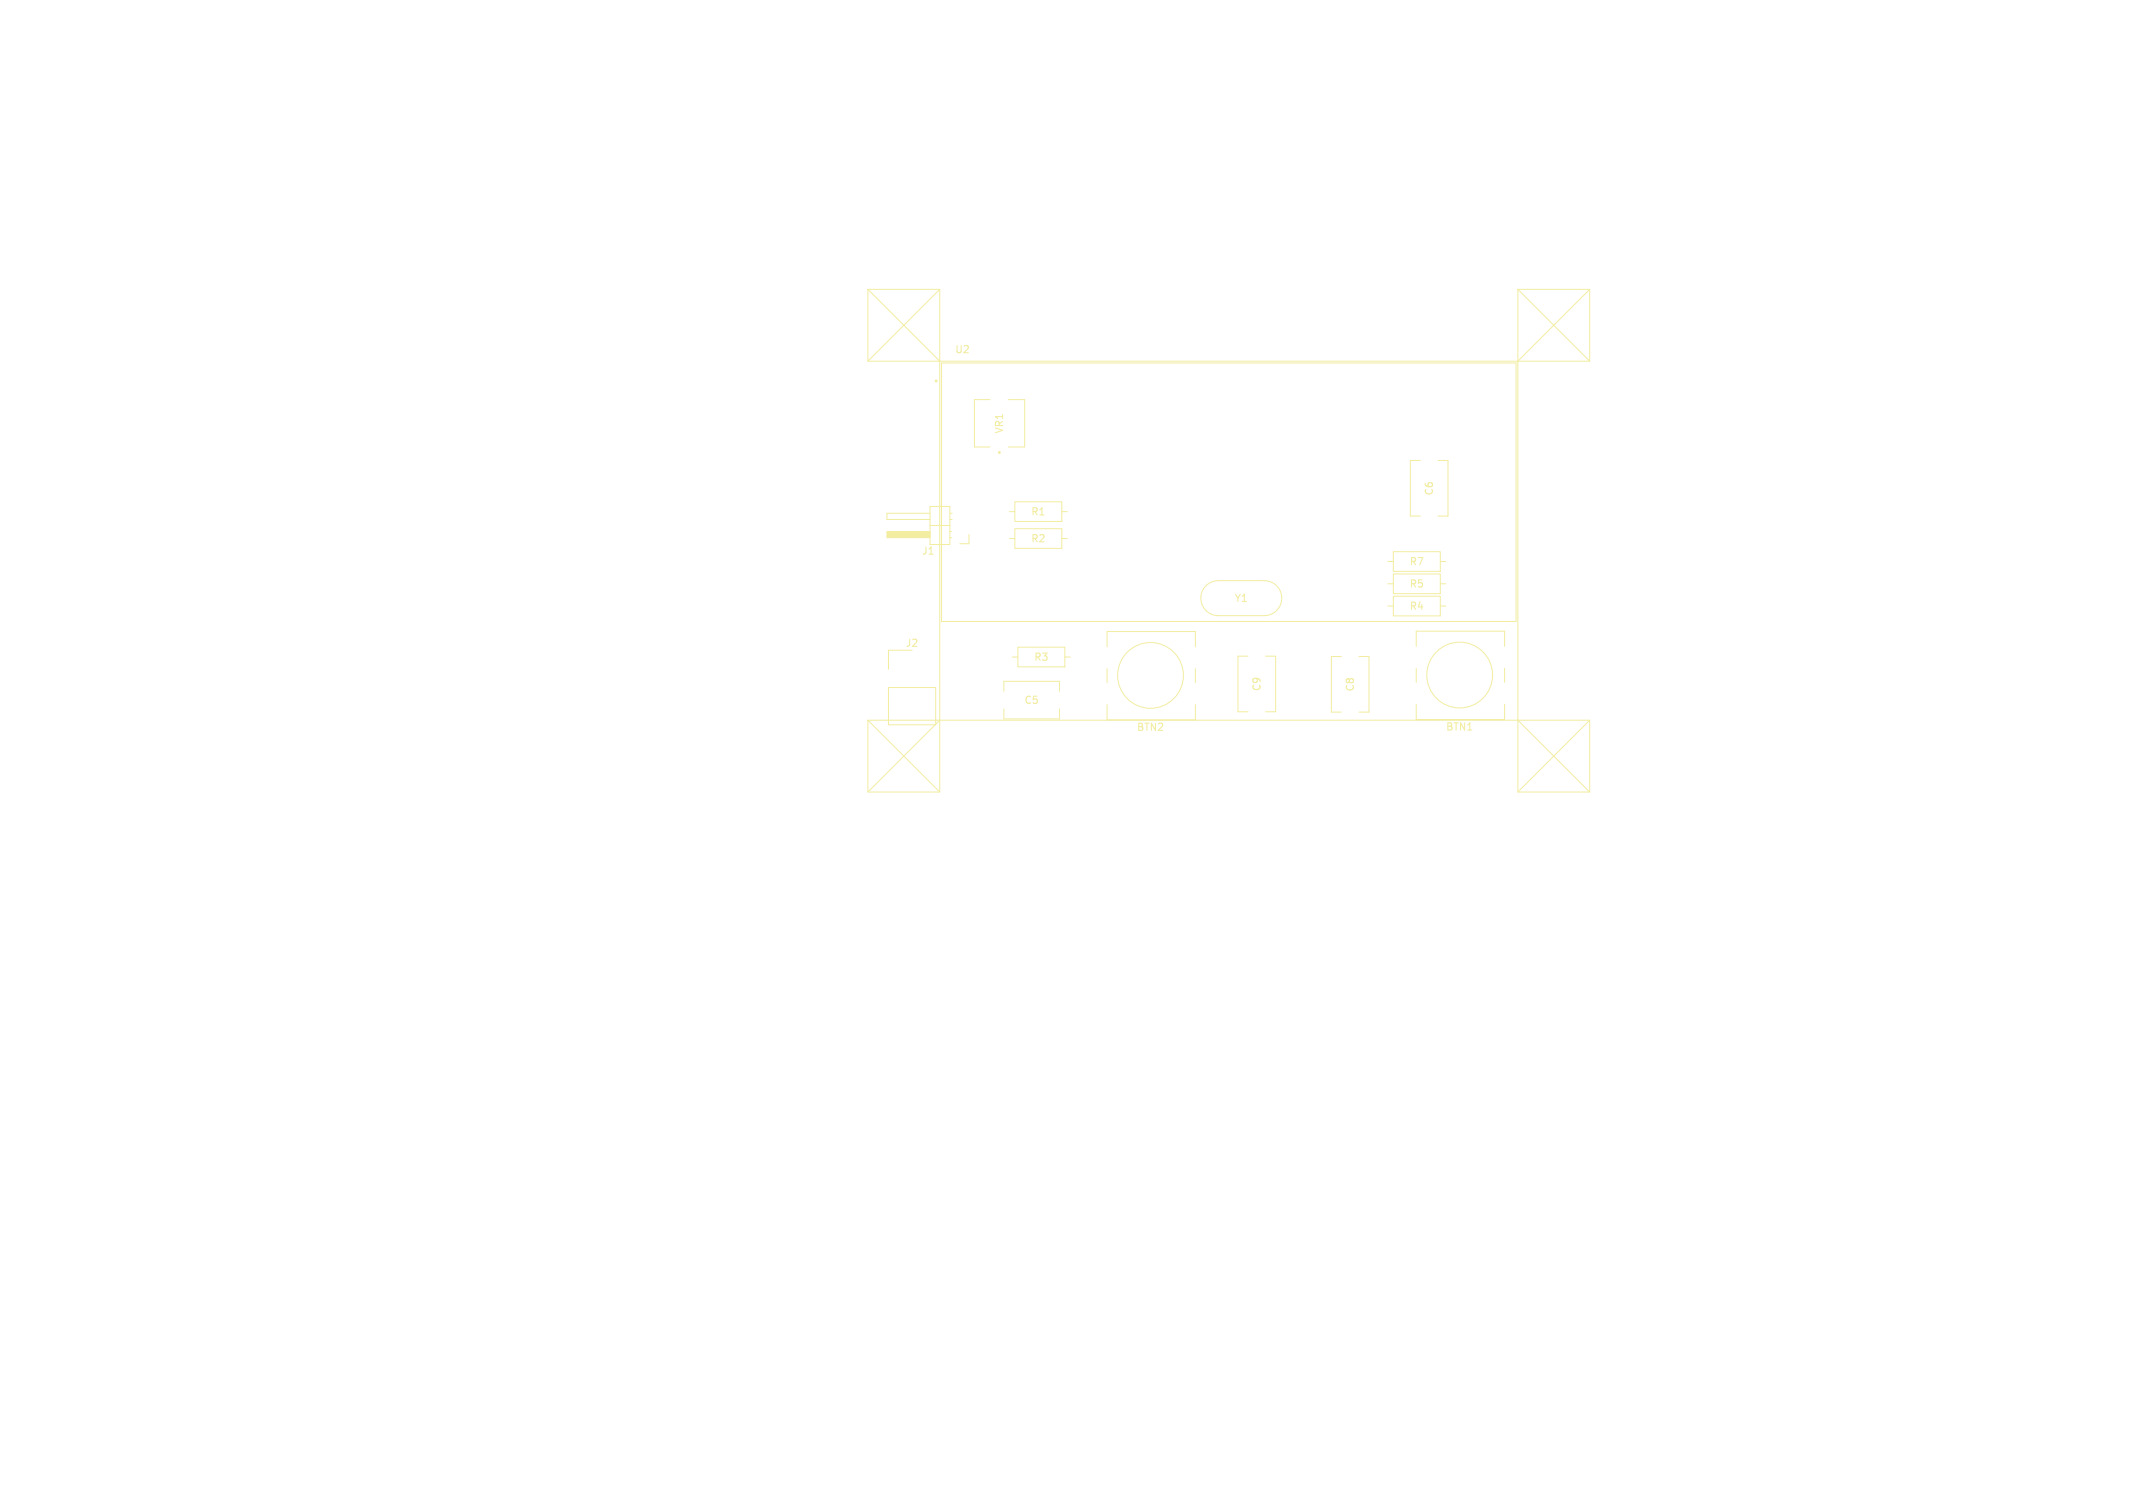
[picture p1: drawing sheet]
<svg xmlns="http://www.w3.org/2000/svg" width="297mm" height="210mm" viewBox="0 0 297 210" stroke-linecap="round" stroke-linejoin="round" font-family="sans-serif">
<defs><g id="words">
<g font-size="1.4" fill="#f2eda1">
<text x="132.9" y="49.4">U2</text>
<text x="139.9" y="60.5" transform="rotate(-90 139.9 60.5)">VR1</text>
<text x="143.5" y="72">R1</text>
<text x="199.7" y="69.1" transform="rotate(-90 199.7 69.1)">C6</text>
<text x="128.3" y="77.4">J1</text>
<text x="143.5" y="75.7">R2</text>
<text x="196.2" y="78.9">R7</text>
<text x="196.2" y="82">R5</text>
<text x="171.8" y="84">Y1</text>
<text x="196.2" y="85.1">R4</text>
<text x="126" y="90.3">J2</text>
<text x="143.9" y="92.2">R3</text>
<text x="142.5" y="98.2">C5</text>
<text x="158.2" y="102">BTN2</text>
<text x="175.7" y="96.4" transform="rotate(-90 175.7 96.4)">C9</text>
<text x="188.7" y="96.4" transform="rotate(-90 188.7 96.4)">C8</text>
<text x="201.2" y="101.9">BTN1</text>
</g>
</g></defs>
<g fill="none" stroke="#f2eda1" stroke-width=".14">
<path d="M120.8 40.3h10v10h-10zM120.8 40.3l10 10M130.8 50.3h80.6v50h-80.6zM130.8 40.3l-10 10M131.1 50.6h80v36h-80zM137.8 55.7h-2.1v6.6h2.1M140.4 55.7h2.3M142.7 55.7v6.6M211.4 40.3h10v10h-10zM211.4 40.3l10 10M221.4 40.3l-10 10M129.5 71.5h-6v.8h6"/>
<path d="M129.5 70.5h2.8v5.3h-2.8zM129.5 73.2h2.8M132.3 71.5h.3M132.3 72.3h.3M132.3 74h.2M132.3 74.9h.2M134.9 74.5v1.2h-1.3M140.4 62.3h2.3M140.5 71.3h.8M140.5 75h.8M141.3 69.9h6.5v2.7h-6.5zM141.3 73.6h6.5v2.8h-6.5z"/>
<path d="M147.8 71.3h.8M147.8 75h.8M193.2 78.2h.8M194 76.8h6.6v2.8h-6.6zM194 79.9h6.6v2.8h-6.6zM197.8 64.1h-1.4v7.8h1.4M200.2 64.1h1.4v7.8h-1.4M200.6 78.2h.7M123.7 95.7h6.6v5.2h-6.6zM127 90.6h-3.3v2.6M139.8 96.3v-1.4h7.7v1.4M139.8 98.7v1.4h7.7v-1.4"/>
<path d="M141 91.5h.7M141.7 90.1h6.6v2.8h-6.6zM148.3 91.5h.7M154.1 90.1v-2.1h12.3v2.1M154.1 93.1v2M154.1 98.1v2.2h12.3v-2.2M166.4 93.1v2M167.9 81.6a2.44 2.44 0 0 1 1.7-.7h6.4a2.44 2.44 0 0 1 2.5 2.4 2.44 2.44 0 0 1-2.5 2.4h-6.4a2.44 2.44 0 0 1-2.2-1.5 2.44 2.44 0 0 1 .5-2.6zM173.8 91.4h-1.4v7.7h1.4M176.2 91.4h1.4v7.7h-1.4M186.8 91.4h-1.4v7.8h1.4M189.2 91.4h1.4v7.8h-1.4"/>
<path d="M193.2 81.3h.8M193.2 84.4h.8M194 83h6.6v2.8h-6.6zM197.2 90v-2.1h12.3v2.1M197.2 93.1v1.9M197.2 98.1v2.1h12.3v-2.1M200.6 81.3h.7M200.6 84.4h.7M209.5 93.1v1.9M120.8 100.3h10v10h-10zM120.8 100.3l10 10M130.8 100.3l-10 10"/>
<path d="M211.4 100.3h10v10h-10zM211.4 100.3l10 10M221.4 100.3l-10 10"/>
<circle cx="160.2" cy="94.1" r="4.6"/>
<circle cx="203.2" cy="94" r="4.6"/>
</g>
<g fill="none" stroke="#f2eda1" stroke-width=".2">
<circle cx="130.3" cy="53.1" r=".1"/>
<circle cx="139.1" cy="63" r=".1"/>
</g>
<path d="M123.5 74h6v.9h-6z" fill="#f2eda1" stroke="#f2eda1" stroke-width=".14"/>
<use href="#words"/>
</svg>
